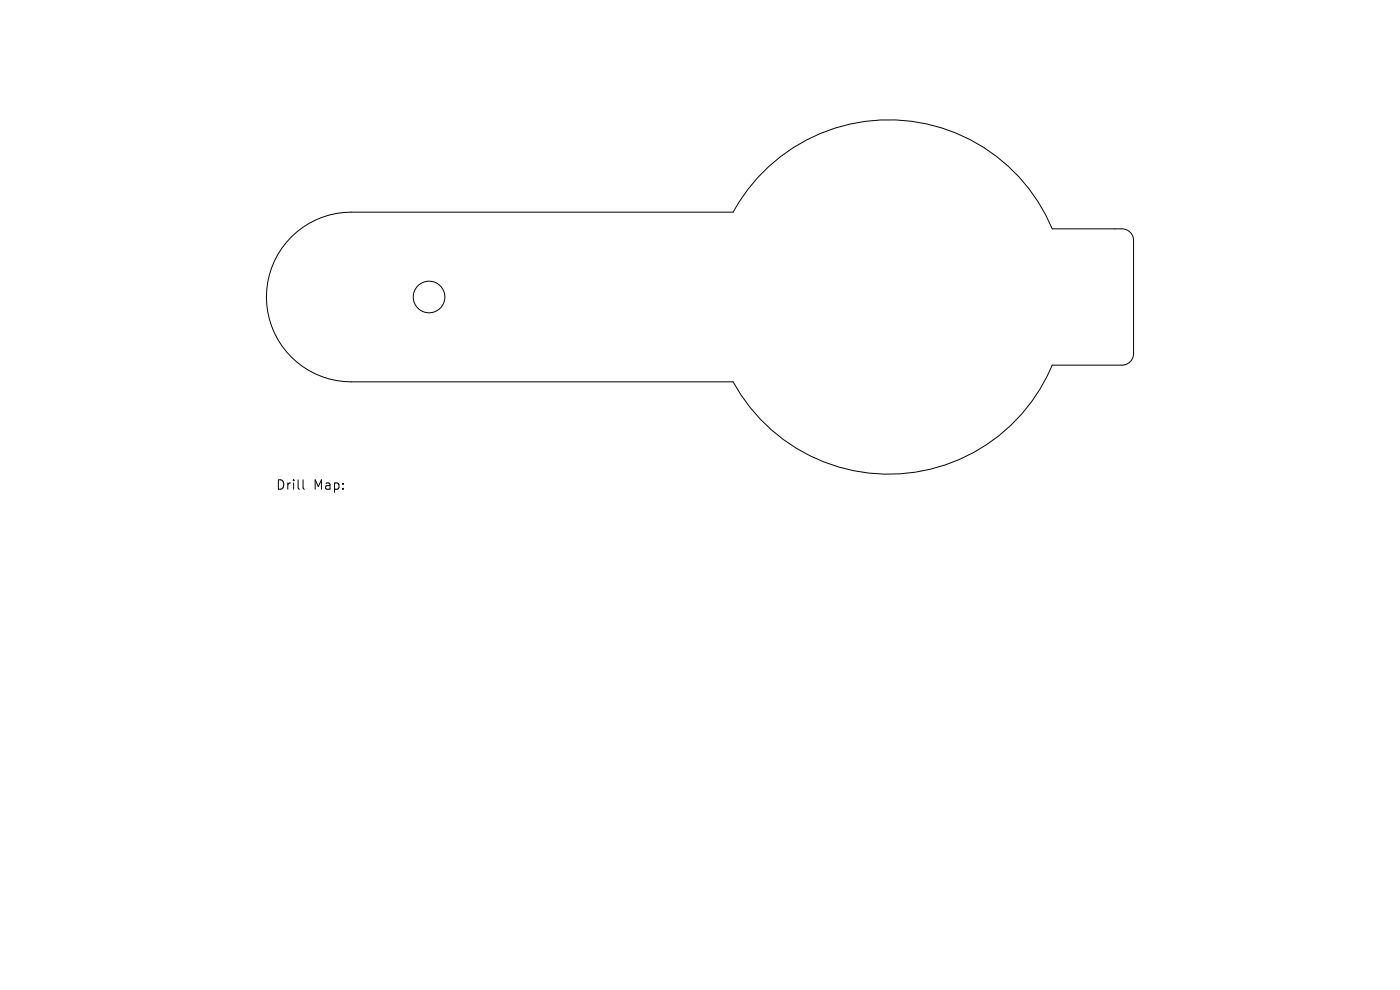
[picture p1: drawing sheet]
<svg xmlns="http://www.w3.org/2000/svg" width="297mm" height="210mm" viewBox="0 0 297 210" stroke-linecap="round" stroke-linejoin="round" font-family="sans-serif">
<defs><g id="words">
<g font-size="2.8">
<text x="58.4" y="104.2">Drill</text>
<text x="66.5" y="104.2">Map:</text>
</g>
</g></defs>
<g fill="none" stroke="#000" stroke-width=".21">
<path d="M61.8 50.3a18 18 0 0 1 12.7-5.3h81a37.6 37.6 0 0 1 35-19.5 37.6 37.6 0 0 1 32.7 23h14.8a2.46 2.46 0 0 1 2.5 2.5v24a2.46 2.46 0 0 1-2.5 2.5h-14.8a37.6 37.6 0 0 1-32.7 23 37.6 37.6 0 0 1-35-19.5h-81a18 18 0 0 1-16.6-11.1 18 18 0 0 1 3.9-19.6zM64.3 101.8v1.7l.3 .3"/>
<circle cx="91" cy="63" r="3.4"/>
</g>
<use href="#words"/>
</svg>
